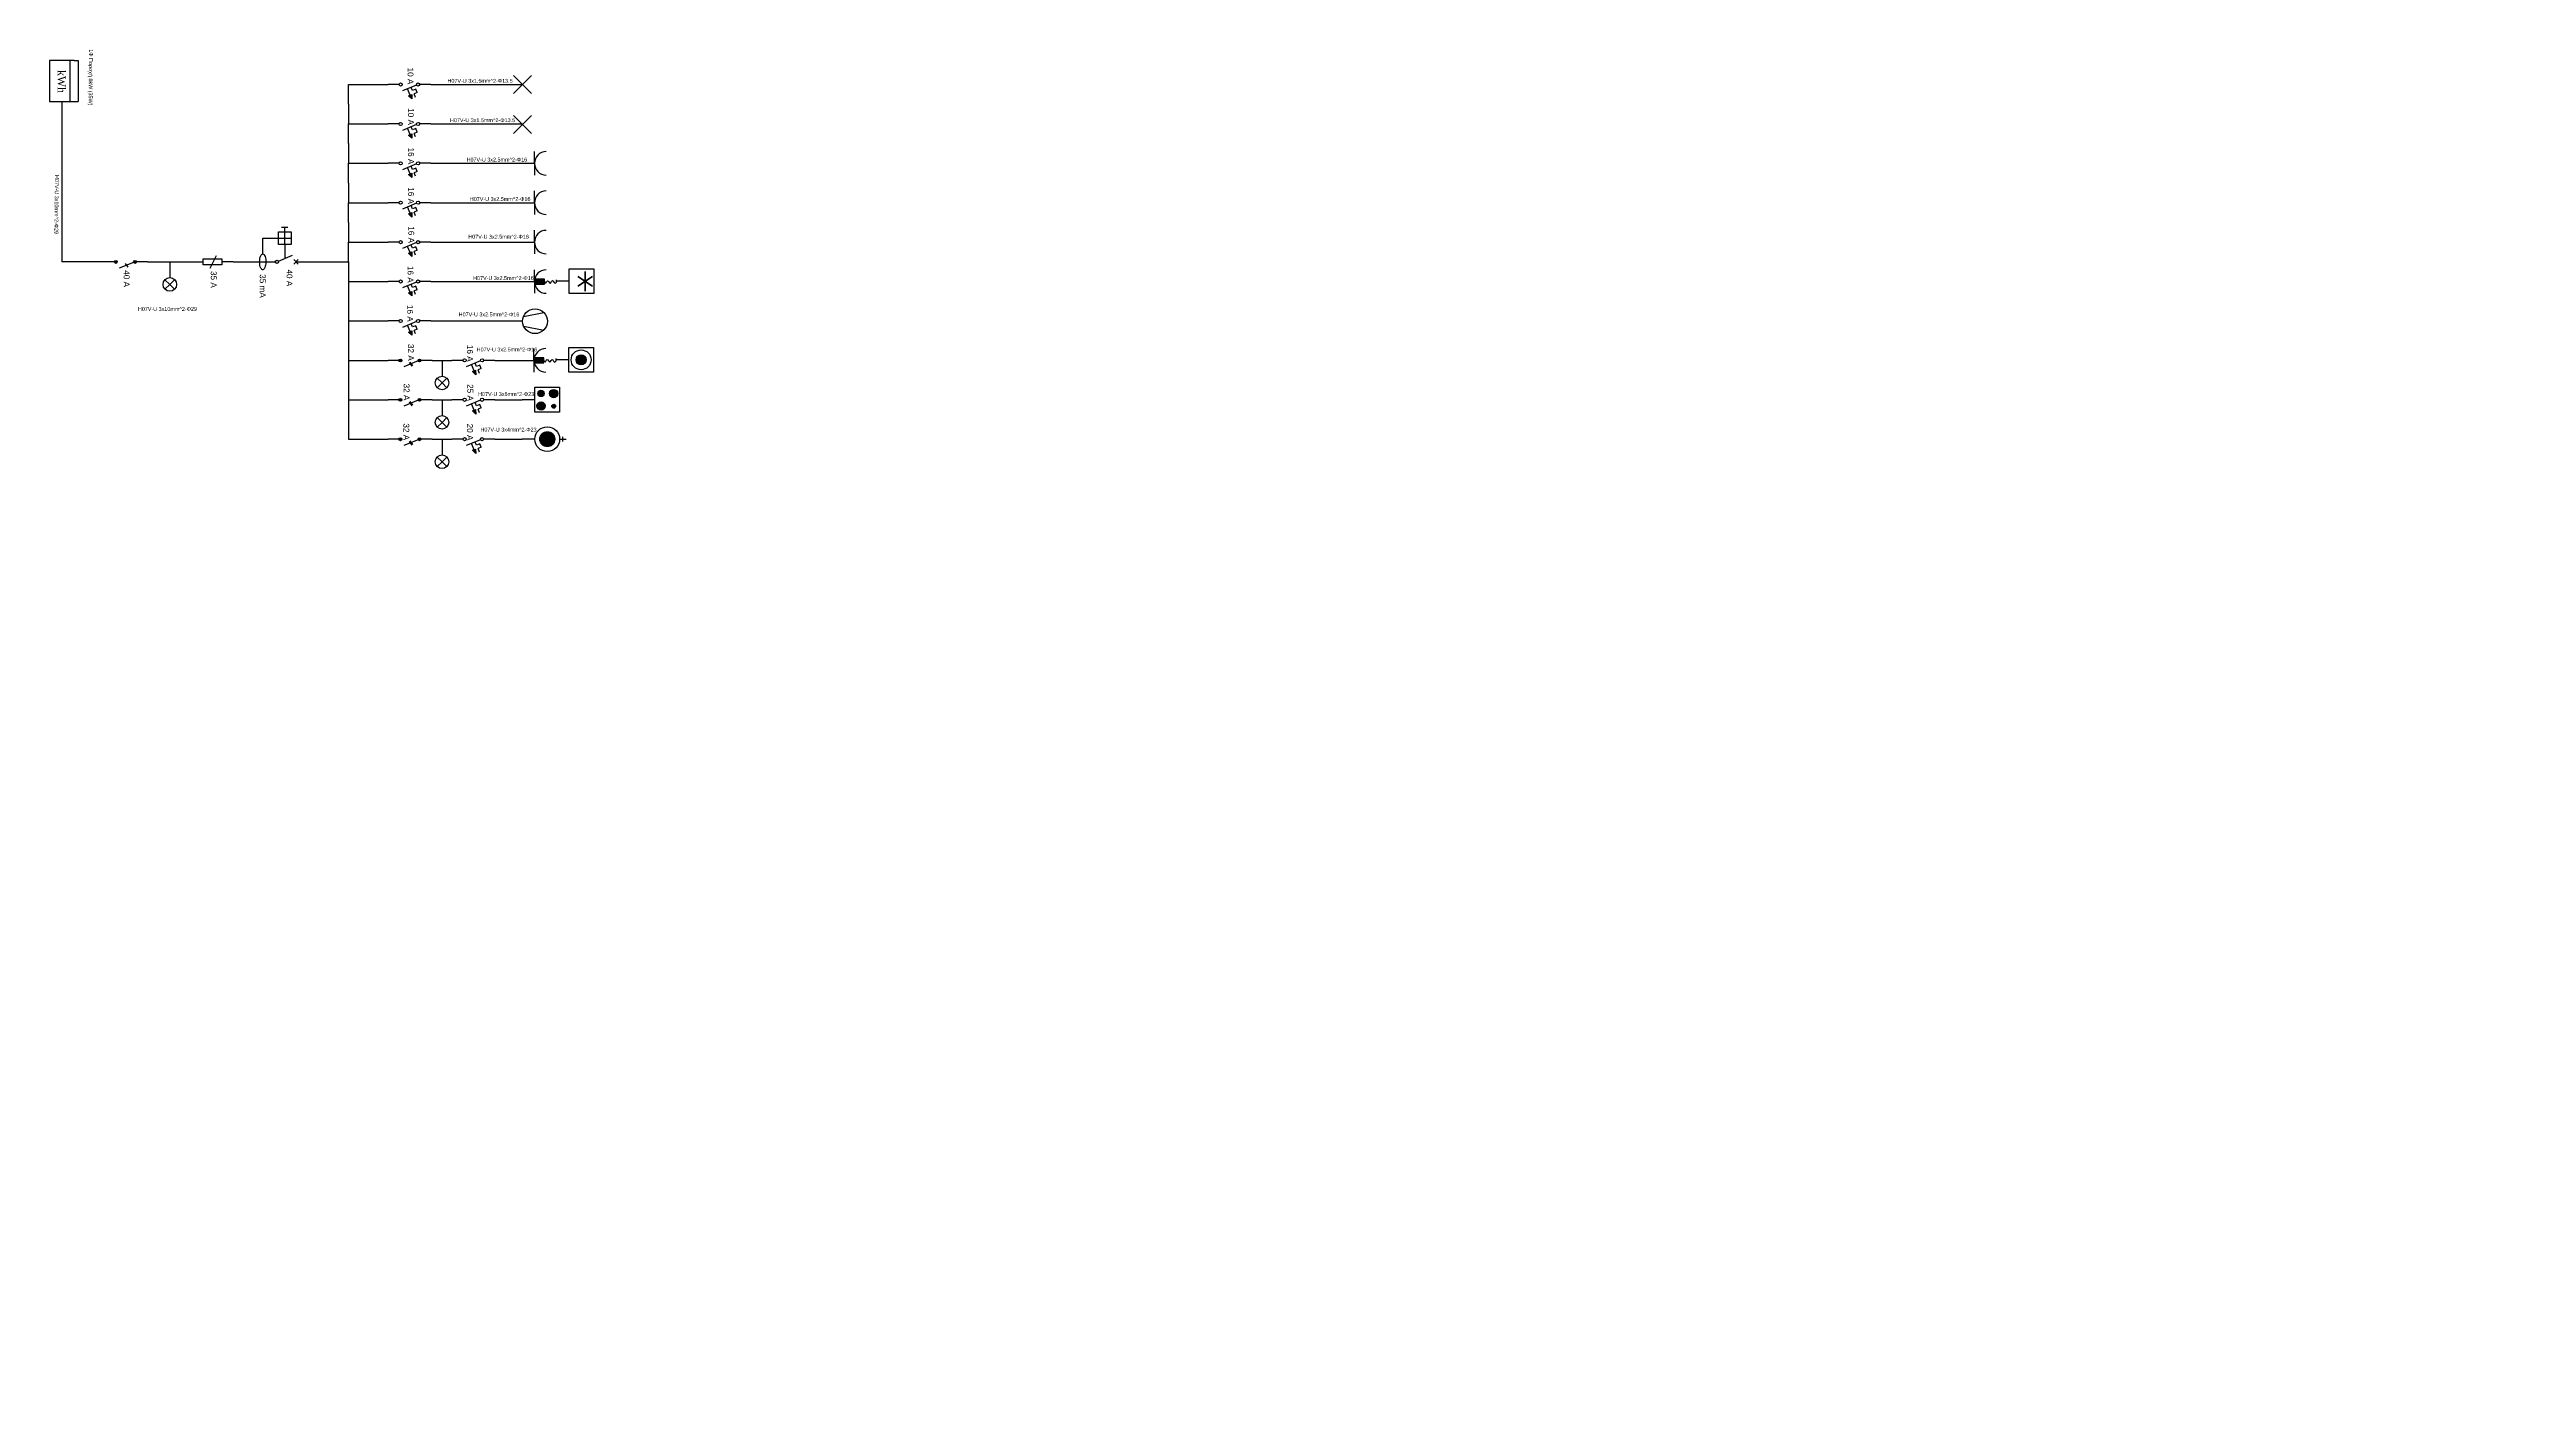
# Model space of a CAD drawing. Header units: millimetres. Extents: x 3221 to 6476, y 1067 to 2142.
# Drawn here: x 3220.76 to 3239.61, y 1066.55 to 1076.71 of the extents above; entities outside this region: 1.
import ezdxf

# ---------------------------------------------------------------- set-up
doc = ezdxf.new("R2010")
doc.units = ezdxf.units.MM
doc.layers.add('συμβολα', color=254, linetype='Continuous')
doc.styles.get("Standard").update_dxf_attribs({"font": 'arial.ttf'})
doc.styles.add('TXT', font='romans.shx')
pattern_1 = [(0, (0, 0), (0, 6.985), [5.08, -1.905]), (90, (0, 0), (-6.985, 4e-16), [5.08, -1.905])]

msp = doc.modelspace()

# ---------------------------------------------------------------- hatches: boundary and pattern name
h = msp.add_hatch()
h.set_pattern_fill('ANGLE', color=3)
h.set_pattern_definition([(0, (2.044, 0.715), (0, 6.985), [5.08, -1.905]), (90, (2.044, 0.715), (-6.985, 4e-16), [5.08, -1.905])])
edge = h.paths.add_edge_path()
edge.add_arc((3235.34, 1075.583), 0.015, 0, 360)
h = msp.add_hatch()
h.set_pattern_fill('ANGLE', color=40)
h.set_pattern_definition([(0, (-1.226, 0.8646), (0, 6.985), [5.08, -1.905]), (90, (-1.226, 0.8646), (-6.985, 4e-16), [5.08, -1.905])])
edge = h.paths.add_edge_path()
edge.add_arc((3237.418, 1075.565), 0.015, 0, 360)
h = msp.add_hatch()
h.set_pattern_fill('ANGLE', color=3)
h.set_pattern_definition([(0, (4.38, 0.7125), (0, 6.985), [5.08, -1.905]), (90, (4.38, 0.7125), (-6.985, 4e-16), [5.08, -1.905])])
edge = h.paths.add_edge_path()
edge.add_arc((3237.676, 1075.58), 0.015, 0, 360)
h = msp.add_hatch()
h.set_pattern_fill('ANGLE', color=40)
h.set_pattern_definition(pattern_1)
edge = h.paths.add_edge_path()
edge.add_arc((3238.018, 1075.557), 0.0167, 0, 360)
h = msp.add_hatch()
h.set_pattern_fill('ANGLE', color=3)
h.set_pattern_definition([(0, (1.7735, -0.234), (0, 6.985), [5.08, -1.905]), (90, (1.7735, -0.234), (-6.985, 4e-16), [5.08, -1.905])])
edge = h.paths.add_edge_path()
edge.add_arc((3235.07, 1074.633), 0.015, 0, 360)
h = msp.add_hatch()
h.set_pattern_fill('ANGLE', color=5)
h.set_pattern_definition([(0, (1.501, -1.692), (0, 6.985), [5.08, -1.905]), (90, (1.501, -1.692), (-6.985, 4e-16), [5.08, -1.905])])
edge = h.paths.add_edge_path()
edge.add_arc((3235.063, 1073.129), 0.015, 0, 360)
h = msp.add_hatch()
h.set_pattern_fill('ANGLE', color=6)
h.set_pattern_definition([(0, (-1.962, 3.3754), (0, 6.985), [5.08, -1.905]), (90, (-1.962, 3.3754), (-6.985, 4e-16), [5.08, -1.905])])
edge = h.paths.add_edge_path()
edge.add_arc((3235.116, 1073.075), 0.015, 0, 360)
h = msp.add_hatch()
h.set_pattern_fill('ANGLE', color=6)
h.set_pattern_definition([(0, (-0.667, 3.38), (0, 6.985), [5.08, -1.905]), (90, (-0.667, 3.38), (-6.985, 4e-16), [5.08, -1.905])])
edge = h.paths.add_edge_path()
edge.add_arc((3236.411, 1073.08), 0.015, 0, 360)
h = msp.add_hatch()
h.set_pattern_fill('ANGLE', color=3)
h.set_pattern_definition([(0, (4.715, -1.799), (0, 6.985), [5.08, -1.905]), (90, (4.715, -1.799), (-6.985, 4e-16), [5.08, -1.905])])
edge = h.paths.add_edge_path()
edge.add_arc((3238.011, 1073.069), 0.015, 0, 360)
h = msp.add_hatch()
h.set_pattern_fill('ANGLE', color=5)
h.set_pattern_definition([(0, (1.503, -1.7975), (0, 6.985), [5.08, -1.905]), (90, (1.503, -1.7975), (-6.985, 4e-16), [5.08, -1.905])])
edge = h.paths.add_edge_path()
edge.add_arc((3235.066, 1073.023), 0.015, 0, 360)
h = msp.add_hatch()
h.set_pattern_fill('ANGLE', color=3)
h.set_pattern_definition([(0, (2.935, -1.8105), (0, 6.985), [5.08, -1.905]), (90, (2.935, -1.8105), (-6.985, 4e-16), [5.08, -1.905])])
edge = h.paths.add_edge_path()
edge.add_arc((3236.231, 1073.057), 0.015, 0, 360)
h = msp.add_hatch()
h.set_pattern_fill('ANGLE', color=5)
h.set_pattern_definition(pattern_1)
edge = h.paths.add_edge_path()
edge.add_arc((3237.224, 1073.029), 0.00937, 0, 360)
h = msp.add_hatch()
h.set_pattern_fill('ANGLE', color=3)
h.set_pattern_definition([(0, (4.723, -1.861), (0, 6.985), [5.08, -1.905]), (90, (4.723, -1.861), (-6.985, 4e-16), [5.08, -1.905])])
edge = h.paths.add_edge_path()
edge.add_arc((3238.019, 1073.007), 0.015, 0, 360)
h = msp.add_hatch()
h.set_pattern_fill('ANGLE', color=3)
h.set_pattern_definition([(0, (1.741, -3.081), (0, 6.985), [5.08, -1.905]), (90, (1.741, -3.081), (-6.985, 4e-16), [5.08, -1.905])])
edge = h.paths.add_edge_path()
edge.add_arc((3235.037, 1071.787), 0.015, 0, 360)
h = msp.add_hatch()
h.set_pattern_fill('ANGLE', color=5)
h.set_pattern_definition(pattern_1)
edge = h.paths.add_edge_path()
edge.add_arc((3235.056, 1071.285), 0.0171, 0, 360)
edge = h.paths.add_edge_path()
edge.add_arc((3235.059, 1071.737), 0.0142, 0, 360)
h = msp.add_hatch()
h.set_pattern_fill('ANGLE', color=242)
h.set_pattern_definition(pattern_1)
edge = h.paths.add_edge_path()
edge.add_arc((3239.299, 1071.642), 0.00534, 0, 360)
h = msp.add_hatch()
h.set_pattern_fill('ANGLE', color=1)
h.set_pattern_definition(pattern_1)
edge = h.paths.add_edge_path()
edge.add_arc((3239.422, 1071.588), 0.0115, 0, 360)
h = msp.add_hatch()
h.set_pattern_fill('ANGLE', color=1)
h.set_pattern_definition(pattern_1)
edge = h.paths.add_edge_path()
edge.add_arc((3239.454, 1071.614), 0.0116, 0, 360)
h = msp.add_hatch()
h.set_pattern_fill('ANGLE', color=1)
h.set_pattern_definition(pattern_1)
edge = h.paths.add_edge_path()
edge.add_arc((3239.499, 1071.673), 0.00532, 0, 360)
h = msp.add_hatch()
h.set_pattern_fill('ANGLE', color=210)
h.set_pattern_definition(pattern_1)
edge = h.paths.add_edge_path()
edge.add_arc((3239.518, 1071.656), 0.00322, 0, 360)
h = msp.add_hatch()
h.set_pattern_fill('ANGLE', color=210, angle=90)
h.set_pattern_definition([(90, (4309.983, -2166.188), (-6.985, 4e-16), [5.08, -1.905]), (180, (4309.983, -2166.188), (-9e-16, -6.985), [5.08, -1.905])])
edge = h.paths.add_edge_path()
edge.add_arc((3239.596, 1071.656), 0.0167, 0, 360)
h = msp.add_hatch()
h.set_pattern_fill('ANGLE', color=1)
h.set_pattern_definition(pattern_1)
edge = h.paths.add_edge_path()
edge.add_arc((3237.261, 1071.026), 0.00532, 0, 360)
h = msp.add_hatch()
h.set_pattern_fill('ANGLE', color=1)
h.set_pattern_definition(pattern_1)
edge = h.paths.add_edge_path()
edge.add_arc((3237.284, 1071.028), 0.00505, 0, 360)
h = msp.add_hatch()
h.set_pattern_fill('ANGLE', color=1)
h.set_pattern_definition(pattern_1)
edge = h.paths.add_edge_path()
edge.add_arc((3237.307, 1071.028), 0.00498, 0, 360)
h = msp.add_hatch()
h.set_pattern_fill('ANGLE', color=3)
h.set_pattern_definition(pattern_1)
edge = h.paths.add_edge_path()
edge.add_arc((3237.33, 1071.021), 0.00539, 0, 360)
h = msp.add_hatch()
h.set_pattern_fill('ANGLE', color=242)
h.set_pattern_definition(pattern_1)
edge = h.paths.add_edge_path()
edge.add_arc((3237.363, 1071.03), 0.00502, 0, 360)
h = msp.add_hatch()
h.set_pattern_fill('ANGLE', color=5)
h.set_pattern_definition(pattern_1)
edge = h.paths.add_edge_path()
edge.add_arc((3237.246, 1070.648), 0.00496, 0, 360)
h = msp.add_hatch()
h.set_pattern_fill('ANGLE', color=5)
h.set_pattern_definition(pattern_1)
edge = h.paths.add_edge_path()
edge.add_arc((3237.265, 1070.65), 0.00527, 0, 360)
h = msp.add_hatch()
h.set_pattern_fill('ANGLE', color=3)
h.set_pattern_definition(pattern_1)
edge = h.paths.add_edge_path()
edge.add_arc((3237.279, 1070.659), 0.00632, 0, 360)
h = msp.add_hatch()
h.set_pattern_fill('ANGLE', color=3)
h.set_pattern_definition(pattern_1)
edge = h.paths.add_edge_path()
edge.add_arc((3237.3, 1070.655), 0.00719, 0, 360)
h = msp.add_hatch()
h.set_pattern_fill('ANGLE', color=210)
h.set_pattern_definition(pattern_1)
edge = h.paths.add_edge_path()
edge.add_arc((3237.313, 1070.672), 0.00363, 0, 360)
h = msp.add_hatch()
h.set_pattern_fill('ANGLE', color=3)
h.set_pattern_definition([(0, (-3.884, 0.764), (0, 6.985), [5.08, -1.905]), (90, (-3.884, 0.764), (-6.985, 4e-16), [5.08, -1.905])])
edge = h.paths.add_edge_path()
edge.add_arc((3232.853, 1070.473), 0.015, 0, 360)
h = msp.add_hatch()
h.set_pattern_fill('ANGLE', color=3)
h.set_pattern_definition([(0, (-3.302, 0.755), (0, 6.985), [5.08, -1.905]), (90, (-3.302, 0.755), (-6.985, 4e-16), [5.08, -1.905])])
edge = h.paths.add_edge_path()
edge.add_arc((3233.435, 1070.464), 0.015, 0, 360)
h = msp.add_hatch()
h.set_pattern_fill('ANGLE', color=3)
h.set_pattern_definition([(0, (1.758, -4.374), (0, 6.985), [5.08, -1.905]), (90, (1.758, -4.374), (-6.985, 4e-16), [5.08, -1.905])])
edge = h.paths.add_edge_path()
edge.add_arc((3235.054, 1070.494), 0.015, 0, 360)
h = msp.add_hatch()
h.set_pattern_fill('ANGLE', color=5)
h.set_pattern_definition([(0, (1.493, -4.295), (0, 6.985), [5.08, -1.905]), (90, (1.493, -4.295), (-6.985, 4e-16), [5.08, -1.905])])
edge = h.paths.add_edge_path()
edge.add_arc((3235.055, 1070.526), 0.015, 0, 360)
h = msp.add_hatch()
h.set_pattern_fill('ANGLE', color=40)
h.set_pattern_definition([(0, (-3.553, -4.25), (0, 6.985), [5.08, -1.905]), (90, (-3.553, -4.25), (-6.985, 4e-16), [5.08, -1.905])])
edge = h.paths.add_edge_path()
edge.add_arc((3235.091, 1070.45), 0.015, 0, 360)
h = msp.add_hatch()
h.set_pattern_fill('ANGLE', color=5)
h.set_pattern_definition([(0, (2.353, -4.294), (0, 6.985), [5.08, -1.905]), (90, (2.353, -4.294), (-6.985, 4e-16), [5.08, -1.905])])
edge = h.paths.add_edge_path()
edge.add_arc((3235.915, 1070.527), 0.015, 0, 360)
h = msp.add_hatch()
h.set_pattern_fill('ANGLE', color=3)
h.set_pattern_definition([(0, (2.956, -4.373), (0, 6.985), [5.08, -1.905]), (90, (2.956, -4.373), (-6.985, 4e-16), [5.08, -1.905])])
edge = h.paths.add_edge_path()
edge.add_arc((3236.252, 1070.494), 0.015, 0, 360)
h = msp.add_hatch()
h.set_pattern_fill('ANGLE', color=40)
h.set_pattern_definition([(0, (-2.321, -4.25), (0, 6.985), [5.08, -1.905]), (90, (-2.321, -4.25), (-6.985, 4e-16), [5.08, -1.905])])
edge = h.paths.add_edge_path()
edge.add_arc((3236.323, 1070.45), 0.015, 0, 360)
h = msp.add_hatch()
h.set_pattern_fill('ANGLE', color=5)
h.set_pattern_definition([(0, (2.818, -4.292), (0, 6.985), [5.08, -1.905]), (90, (2.818, -4.292), (-6.985, 4e-16), [5.08, -1.905])])
edge = h.paths.add_edge_path()
edge.add_arc((3236.381, 1070.529), 0.015, 0, 360)
h = msp.add_hatch()
h.set_pattern_fill('ANGLE', color=40)
h.set_pattern_definition([(0, (-1.8554, -4.252), (0, 6.985), [5.08, -1.905]), (90, (-1.8554, -4.252), (-6.985, 4e-16), [5.08, -1.905])])
edge = h.paths.add_edge_path()
edge.add_arc((3236.788, 1070.448), 0.015, 0, 360)
h = msp.add_hatch()
h.set_pattern_fill('ANGLE', color=3)
h.set_pattern_definition([(0, (0.1915, 0.762), (0, 6.985), [5.08, -1.905]), (90, (0.1915, 0.762), (-6.985, 4e-16), [5.08, -1.905])])
edge = h.paths.add_edge_path()
edge.add_arc((3236.928, 1070.47), 0.015, 0, 360)
h = msp.add_hatch()
h.set_pattern_fill('ANGLE', color=5)
h.set_pattern_definition(pattern_1)
edge = h.paths.add_edge_path()
edge.add_arc((3237.19, 1070.509), 0.0142, 0, 360)
h = msp.add_hatch()
h.set_pattern_fill('ANGLE', color=210)
h.set_pattern_definition(pattern_1)
edge = h.paths.add_edge_path()
edge.add_arc((3237.313, 1070.461), 0.00397, 0, 360)
edge = h.paths.add_edge_path()
edge.add_arc((3237.261, 1070.46), 0.00397, 0, 360)
edge = h.paths.add_edge_path()
edge.add_arc((3237.242, 1070.461), 0.00353, 0, 360)
h = msp.add_hatch()
h.set_pattern_fill('ANGLE', color=3)
h.set_pattern_definition([(0, (3.972, -4.371), (0, 6.985), [5.08, -1.905]), (90, (3.972, -4.371), (-6.985, 4e-16), [5.08, -1.905])])
edge = h.paths.add_edge_path()
edge.add_arc((3237.268, 1070.496), 0.015, 0, 360)
h = msp.add_hatch()
h.set_pattern_fill('ANGLE', color=6)
h.set_pattern_definition([(0, (-4.186, 0.707), (0, 6.985), [5.08, -1.905]), (90, (-4.186, 0.707), (-6.985, 4e-16), [5.08, -1.905])])
edge = h.paths.add_edge_path()
edge.add_arc((3232.892, 1070.407), 0.015, 0, 360)
h = msp.add_hatch()
h.set_pattern_fill('ANGLE', color=6)
h.set_pattern_definition([(0, (-3.782, 0.703), (0, 6.985), [5.08, -1.905]), (90, (-3.782, 0.703), (-6.985, 4e-16), [5.08, -1.905])])
edge = h.paths.add_edge_path()
edge.add_arc((3233.296, 1070.403), 0.015, 0, 360)
h = msp.add_hatch()
h.set_pattern_fill('ANGLE', color=6)
h.set_pattern_definition([(0, (-1.9676, 0.7146), (0, 6.985), [5.08, -1.905]), (90, (-1.9676, 0.7146), (-6.985, 4e-16), [5.08, -1.905])])
edge = h.paths.add_edge_path()
edge.add_arc((3235.111, 1070.415), 0.015, 0, 360)
h = msp.add_hatch()
h.set_pattern_fill('ANGLE', color=3)
h.set_pattern_definition([(0, (2.7605, -0.44), (0, 6.985), [5.08, -1.905]), (90, (2.7605, -0.44), (-6.985, 4e-16), [5.08, -1.905])])
edge = h.paths.add_edge_path()
edge.add_arc((3239.497, 1069.269), 0.015, 0, 360)
h = msp.add_hatch()
h.set_pattern_fill('ANGLE', color=1)
h.set_pattern_definition(pattern_1)
edge = h.paths.add_edge_path()
edge.add_arc((3239.455, 1068.858), 0.016, 0, 360)
h = msp.add_hatch()
h.set_pattern_fill('ANGLE', color=1)
h.set_pattern_definition(pattern_1)
edge = h.paths.add_edge_path()
edge.add_arc((3239.422, 1068.54), 0.0157, 0, 360)
h = msp.add_hatch()
h.set_pattern_fill('ANGLE', color=3)
h.set_pattern_definition([(0, (2.777, -2.047), (0, 6.985), [5.08, -1.905]), (90, (2.777, -2.047), (-6.985, 4e-16), [5.08, -1.905])])
edge = h.paths.add_edge_path()
edge.add_arc((3239.514, 1067.661), 0.015, 0, 360)
h = msp.add_hatch()
h.set_pattern_fill('ANGLE', color=1)
h.set_pattern_definition(pattern_1)
edge = h.paths.add_edge_path()
edge.add_arc((3239.501, 1067.198), 0.00397, 0, 360)
h = msp.add_hatch()
h.set_pattern_fill('ANGLE', color=1)
h.set_pattern_definition(pattern_1)
edge = h.paths.add_edge_path()
edge.add_arc((3239.455, 1066.958), 0.0125, 0, 360)
h = msp.add_hatch()
h.set_pattern_fill('ANGLE', color=3)
h.set_pattern_definition([(0, (-3.8896, -3.142), (0, 6.985), [5.08, -1.905]), (90, (-3.8896, -3.142), (-6.985, 4e-16), [5.08, -1.905])])
edge = h.paths.add_edge_path()
edge.add_arc((3232.847, 1066.566), 0.015, 0, 360)
h = msp.add_hatch()
h.set_pattern_fill('ANGLE', color=6)
h.set_pattern_definition([(0, (-4.188, -3.086), (0, 6.985), [5.08, -1.905]), (90, (-4.188, -3.086), (-6.985, 4e-16), [5.08, -1.905])])
edge = h.paths.add_edge_path()
edge.add_arc((3232.89, 1066.614), 0.015, 0, 360)
h = msp.add_hatch()
h.set_pattern_fill('ANGLE', color=3)
h.set_pattern_definition([(0, (-0.8664, -3.129), (0, 6.985), [5.08, -1.905]), (90, (-0.8664, -3.129), (-6.985, 4e-16), [5.08, -1.905])])
edge = h.paths.add_edge_path()
edge.add_arc((3235.87, 1066.58), 0.015, 0, 360)
h = msp.add_hatch()
h.set_pattern_fill('ANGLE', color=6)
h.set_pattern_definition([(0, (-1.019, -3.0794), (0, 6.985), [5.08, -1.905]), (90, (-1.019, -3.0794), (-6.985, 4e-16), [5.08, -1.905])])
edge = h.paths.add_edge_path()
edge.add_arc((3236.059, 1066.621), 0.015, 0, 360)
h = msp.add_hatch()
h.set_pattern_fill('ANGLE', color=3)
h.set_pattern_definition([(0, (2.765, -3.131), (0, 6.985), [5.08, -1.905]), (90, (2.765, -3.131), (-6.985, 4e-16), [5.08, -1.905])])
edge = h.paths.add_edge_path()
edge.add_arc((3239.501, 1066.577), 0.015, 0, 360)
at = {"layer": 'συμβολα', "true_color": 0x000000}
h = msp.add_hatch(color=18, dxfattribs=at)
h.dxf.hatch_style = 1
h.paths.add_polyline_path([(3223.515, 1076.339), (3223.514, 1076.373), (3223.491, 1076.363)])
h = msp.add_hatch(color=18, dxfattribs=at)
h.dxf.hatch_style = 1
h.paths.add_polyline_path([(3223.515, 1076.039), (3223.514, 1076.073), (3223.491, 1076.063)])
h = msp.add_hatch(color=18, dxfattribs=at)
h.dxf.hatch_style = 1
h.paths.add_polyline_path([(3223.515, 1075.739), (3223.514, 1075.773), (3223.491, 1075.763)])
h = msp.add_hatch(color=18, dxfattribs=at)
h.dxf.hatch_style = 1
h.paths.add_polyline_path([(3223.515, 1075.439), (3223.514, 1075.473), (3223.491, 1075.463)])
h = msp.add_hatch(color=18, dxfattribs=at)
h.dxf.hatch_style = 1
h.paths.add_polyline_path([(3223.515, 1075.139), (3223.514, 1075.173), (3223.491, 1075.163)])
at = {"layer": 'συμβολα', "ltscale": 0.3, "true_color": 0x000000}
h = msp.add_hatch(color=18, dxfattribs=at)
h.dxf.hatch_style = 1
edge = h.paths.add_edge_path()
edge.add_arc((3221.262, 1075.097), 0.0106, 0, 360)
h = msp.add_hatch(color=18, dxfattribs=at)
h.dxf.hatch_style = 1
edge = h.paths.add_edge_path()
edge.add_arc((3221.408, 1075.097), 0.0106, 0, 360)
at = {"layer": 'συμβολα', "true_color": 0x000000}
for points in [[(3224.524, 1074.929), (3224.524, 1074.966), (3224.448, 1074.967), (3224.448, 1074.929)], [(3224.521, 1074.329), (3224.521, 1074.366), (3224.445, 1074.367), (3224.445, 1074.329)], [(3224.766, 1074.352, 1), (3224.842, 1074.352, 1)], [(3224.489, 1073.748, 1), (3224.603, 1073.748, 1)]]:
    msp.add_hatch(color=18, dxfattribs=at).paths.add_polyline_path(points)
h = msp.add_hatch(color=18, dxfattribs=at)
h.dxf.hatch_style = 1
h.paths.add_polyline_path([(3223.515, 1074.839), (3223.514, 1074.873), (3223.491, 1074.863)])
h = msp.add_hatch(color=18, dxfattribs=at)
h.dxf.hatch_style = 1
h.paths.add_polyline_path([(3223.515, 1074.539), (3223.514, 1074.573), (3223.491, 1074.563)])
at = {"layer": 'συμβολα', "ltscale": 0.3, "true_color": 0x000000}
h = msp.add_hatch(color=18, dxfattribs=at)
h.dxf.hatch_style = 1
edge = h.paths.add_edge_path()
edge.add_arc((3223.428, 1074.347), 0.0106, 0, 360)
h = msp.add_hatch(color=18, dxfattribs=at)
h.dxf.hatch_style = 1
edge = h.paths.add_edge_path()
edge.add_arc((3223.574, 1074.347), 0.0106, 0, 360)
at = {"layer": 'συμβολα', "true_color": 0x000000}
h = msp.add_hatch(color=18, dxfattribs=at)
h.dxf.hatch_style = 1
h.paths.add_polyline_path([(3224.002, 1074.239), (3224.001, 1074.273), (3223.978, 1074.263)])
at = {"layer": 'συμβολα', "ltscale": 0.3, "true_color": 0x000000}
h = msp.add_hatch(color=18, dxfattribs=at)
h.dxf.hatch_style = 1
edge = h.paths.add_edge_path()
edge.add_arc((3223.428, 1074.047), 0.0106, 0, 360)
h = msp.add_hatch(color=18, dxfattribs=at)
h.dxf.hatch_style = 1
edge = h.paths.add_edge_path()
edge.add_arc((3223.574, 1074.047), 0.0106, 0, 360)
at = {"layer": 'συμβολα', "true_color": 0x000000}
h = msp.add_hatch(color=18, dxfattribs=at)
h.paths.add_polyline_path([(3224.474, 1074.096, 1), (3224.522, 1074.096, 1)])
h.paths.add_polyline_path([(3224.563, 1074.095, 1), (3224.626, 1074.095, 1)])
h.paths.add_polyline_path([(3224.58, 1073.999, 1), (3224.611, 1073.999, 1)])
h.paths.add_polyline_path([(3224.53, 1074.001, 1), (3224.467, 1074.001, 1)])
h = msp.add_hatch(color=18, dxfattribs=at)
h.dxf.hatch_style = 1
h.paths.add_polyline_path([(3224.002, 1073.939), (3224.001, 1073.973), (3223.978, 1073.963)])
at = {"layer": 'συμβολα', "ltscale": 0.3, "true_color": 0x000000}
h = msp.add_hatch(color=18, dxfattribs=at)
h.dxf.hatch_style = 1
edge = h.paths.add_edge_path()
edge.add_arc((3223.428, 1073.747), 0.0106, 0, 360)
h = msp.add_hatch(color=18, dxfattribs=at)
h.dxf.hatch_style = 1
edge = h.paths.add_edge_path()
edge.add_arc((3223.574, 1073.747), 0.0106, 0, 360)
at = {"layer": 'συμβολα', "true_color": 0x000000}
h = msp.add_hatch(color=18, dxfattribs=at)
h.dxf.hatch_style = 1
h.paths.add_polyline_path([(3224.002, 1073.639), (3224.001, 1073.673), (3223.978, 1073.663)])

# ---------------------------------------------------------------- linework, layer by layer
at = {"color": 30}
for p, q in [((3220.851, 1076.318), (3220.851, 1075.098)), ((3221.167, 1075.098), (3220.851, 1075.098)), ((3221.504, 1075.098), (3221.844, 1075.098)), ((3222.154, 1075.098), (3222.308, 1075.098)), ((3222.799, 1075.098), (3223.034, 1075.098))]:
    msp.add_line(p, q, dxfattribs=at)
for p, q in [((3223.034, 1076.298), (3223.034, 1076.448)), ((3223.034, 1076.298), (3223.034, 1076.148)), ((3223.034, 1075.998), (3223.034, 1076.148)), ((3223.034, 1075.998), (3223.034, 1075.848)), ((3223.034, 1075.698), (3223.034, 1075.848)), ((3223.034, 1075.698), (3223.034, 1075.548)), ((3223.034, 1075.398), (3223.034, 1075.548)), ((3223.034, 1075.398), (3223.034, 1075.248)), ((3223.034, 1075.098), (3223.034, 1075.248)), ((3223.034, 1075.098), (3223.034, 1075.098)), ((3223.034, 1075.098), (3223.034, 1074.948)), ((3223.034, 1074.948), (3223.034, 1074.648)), ((3223.034, 1074.648), (3223.034, 1074.348)), ((3223.034, 1074.348), (3223.034, 1074.048)), ((3223.034, 1074.048), (3223.034, 1073.748))]:
    msp.add_line(p, q)
at = {"color": 1}
for p, q in [((3223.034, 1076.448), (3223.334, 1076.448)), ((3223.659, 1076.448), (3224.359, 1076.448)), ((3223.034, 1076.148), (3223.334, 1076.148)), ((3223.659, 1076.148), (3224.359, 1076.148))]:
    msp.add_line(p, q, dxfattribs=at)
at = {"color": 5}
for p, q in [((3223.034, 1075.848), (3223.334, 1075.848)), ((3223.659, 1075.848), (3224.359, 1075.848)), ((3223.034, 1075.548), (3223.334, 1075.548)), ((3223.659, 1075.548), (3224.359, 1075.548)), ((3223.034, 1075.248), (3223.334, 1075.248)), ((3223.659, 1075.248), (3224.359, 1075.248))]:
    msp.add_line(p, q, dxfattribs=at)
at = {"color": 18, "true_color": 0x000000}
for p, q in [((3221.674, 1075.098), (3221.674, 1074.978)), ((3221.844, 1075.098), (3221.926, 1075.098)), ((3223.746, 1074.348), (3223.746, 1074.227)), ((3223.746, 1074.048), (3223.746, 1073.927)), ((3223.746, 1073.748), (3223.746, 1073.627))]:
    msp.add_line(p, q, dxfattribs=at)
at = {"color": 2}
for p, q in [((3223.034, 1074.948), (3223.334, 1074.948)), ((3223.659, 1074.948), (3224.359, 1074.948)), ((3223.034, 1074.648), (3223.334, 1074.648)), ((3223.659, 1074.648), (3224.359, 1074.648)), ((3223.034, 1074.348), (3223.334, 1074.348)), ((3223.671, 1074.348), (3223.821, 1074.348)), ((3224.146, 1074.348), (3224.356, 1074.348)), ((3223.034, 1074.048), (3223.334, 1074.048)), ((3223.671, 1074.048), (3223.821, 1074.048)), ((3224.146, 1074.048), (3224.356, 1074.048)), ((3223.034, 1073.748), (3223.334, 1073.748)), ((3223.671, 1073.748), (3223.821, 1073.748)), ((3224.146, 1073.748), (3224.356, 1073.748))]:
    msp.add_line(p, q, dxfattribs=at)
at = {"color": 18, "true_color": 0x000000}
for points in [[(3221.333, 1075.085), (3221.354, 1075.057)], [(3223.494, 1074.331), (3223.515, 1074.303)], [(3223.5, 1074.335), (3223.521, 1074.307)], [(3223.494, 1074.031), (3223.515, 1074.003)], [(3223.5, 1074.035), (3223.521, 1074.007)], [(3223.494, 1073.731), (3223.515, 1073.703)], [(3223.5, 1073.735), (3223.521, 1073.707)]]:
    msp.add_lwpolyline(points, dxfattribs=at)
at = {"layer": 'συμβολα', "color": 18, "true_color": 0x000000}
for p, q in [((3220.945, 1076.63), (3220.757, 1076.63)), ((3220.757, 1076.63), (3220.757, 1076.318)), ((3220.914, 1076.318), (3220.914, 1076.63)), ((3220.945, 1076.63), (3220.976, 1076.63)), ((3220.976, 1076.63), (3220.976, 1076.318)), ((3224.29, 1076.517), (3224.427, 1076.38)), ((3224.427, 1076.517), (3224.29, 1076.38)), ((3220.757, 1076.318), (3220.976, 1076.318)), ((3223.418, 1076.448), (3223.334, 1076.448)), ((3223.552, 1076.444), (3223.443, 1076.399)), ((3223.503, 1076.368), (3223.483, 1076.416)), ((3223.491, 1076.363), (3223.514, 1076.373)), ((3223.515, 1076.339), (3223.491, 1076.363)), ((3223.521, 1076.402), (3223.511, 1076.426)), ((3223.514, 1076.373), (3223.515, 1076.339)), ((3223.545, 1076.412), (3223.521, 1076.402)), ((3223.556, 1076.386), (3223.532, 1076.376)), ((3223.543, 1076.349), (3223.532, 1076.376)), ((3223.556, 1076.386), (3223.545, 1076.412)), ((3223.659, 1076.448), (3223.575, 1076.448)), ((3223.418, 1076.148), (3223.334, 1076.148)), ((3223.552, 1076.144), (3223.443, 1076.099)), ((3223.503, 1076.068), (3223.483, 1076.116)), ((3223.521, 1076.102), (3223.511, 1076.126)), ((3223.545, 1076.112), (3223.521, 1076.102)), ((3223.556, 1076.086), (3223.545, 1076.112)), ((3223.659, 1076.148), (3223.575, 1076.148)), ((3224.29, 1076.213), (3224.427, 1076.076)), ((3224.427, 1076.213), (3224.29, 1076.076)), ((3223.491, 1076.063), (3223.514, 1076.073)), ((3223.515, 1076.039), (3223.491, 1076.063)), ((3223.514, 1076.073), (3223.515, 1076.039)), ((3223.556, 1076.086), (3223.532, 1076.076)), ((3223.543, 1076.049), (3223.532, 1076.076)), ((3224.448, 1075.848), (3224.448, 1075.938)), ((3223.418, 1075.848), (3223.334, 1075.848)), ((3223.552, 1075.844), (3223.443, 1075.799)), ((3223.503, 1075.768), (3223.483, 1075.816)), ((3223.491, 1075.763), (3223.514, 1075.773)), ((3223.515, 1075.739), (3223.491, 1075.763)), ((3223.521, 1075.802), (3223.511, 1075.826)), ((3223.514, 1075.773), (3223.515, 1075.739)), ((3223.545, 1075.812), (3223.521, 1075.802)), ((3223.556, 1075.786), (3223.532, 1075.776)), ((3223.543, 1075.749), (3223.532, 1075.776)), ((3223.556, 1075.786), (3223.545, 1075.812)), ((3223.659, 1075.848), (3223.575, 1075.848)), ((3224.359, 1075.848), (3224.448, 1075.848)), ((3224.448, 1075.848), (3224.448, 1075.759)), ((3223.418, 1075.548), (3223.334, 1075.548)), ((3223.552, 1075.544), (3223.443, 1075.499)), ((3223.659, 1075.548), (3223.575, 1075.548)), ((3224.359, 1075.548), (3224.448, 1075.548)), ((3224.448, 1075.548), (3224.448, 1075.638)), ((3224.448, 1075.548), (3224.448, 1075.459)), ((3222.524, 1075.362), (3222.572, 1075.362)), ((3222.548, 1075.326), (3222.548, 1075.362)), ((3223.503, 1075.468), (3223.483, 1075.516)), ((3223.491, 1075.463), (3223.514, 1075.473)), ((3223.515, 1075.439), (3223.491, 1075.463)), ((3223.521, 1075.502), (3223.511, 1075.526)), ((3223.514, 1075.473), (3223.515, 1075.439)), ((3223.545, 1075.512), (3223.521, 1075.502)), ((3223.556, 1075.486), (3223.532, 1075.476)), ((3223.543, 1075.449), (3223.532, 1075.476)), ((3223.556, 1075.486), (3223.545, 1075.512)), ((3222.368, 1075.15), (3222.371, 1075.153)), ((3222.371, 1075.153), (3222.375, 1075.157)), ((3222.375, 1075.157), (3222.38, 1075.158)), ((3222.38, 1075.278), (3222.5, 1075.278)), ((3222.38, 1075.158), (3222.38, 1075.278)), ((3222.38, 1075.158), (3222.385, 1075.157)), ((3222.385, 1075.157), (3222.39, 1075.153)), ((3222.39, 1075.153), (3222.394, 1075.147)), ((3222.5, 1075.326), (3222.596, 1075.326)), ((3222.5, 1075.23), (3222.5, 1075.326)), ((3222.5, 1075.278), (3222.596, 1075.278)), ((3222.596, 1075.23), (3222.5, 1075.23)), ((3222.548, 1075.23), (3222.548, 1075.326)), ((3222.548, 1075.23), (3222.548, 1075.122)), ((3222.596, 1075.326), (3222.596, 1075.23)), ((3223.418, 1075.248), (3223.334, 1075.248)), ((3223.552, 1075.244), (3223.443, 1075.199)), ((3223.503, 1075.168), (3223.483, 1075.216)), ((3223.491, 1075.163), (3223.514, 1075.173)), ((3223.515, 1075.139), (3223.491, 1075.163)), ((3223.521, 1075.202), (3223.511, 1075.226)), ((3223.514, 1075.173), (3223.515, 1075.139)), ((3223.545, 1075.212), (3223.521, 1075.202)), ((3223.556, 1075.186), (3223.532, 1075.176)), ((3223.543, 1075.149), (3223.532, 1075.176)), ((3223.556, 1075.186), (3223.545, 1075.212)), ((3223.659, 1075.248), (3223.575, 1075.248)), ((3224.359, 1075.248), (3224.448, 1075.248)), ((3224.448, 1075.248), (3224.448, 1075.338)), ((3224.448, 1075.248), (3224.448, 1075.159)), ((3221.251, 1075.098), (3221.167, 1075.098)), ((3221.397, 1075.094), (3221.288, 1075.049)), ((3221.504, 1075.098), (3221.418, 1075.098)), ((3221.926, 1075.122), (3222.07, 1075.122)), ((3221.926, 1075.074), (3221.926, 1075.122)), ((3222.07, 1075.074), (3221.926, 1075.074)), ((3221.981, 1075.05), (3222.028, 1075.147)), ((3222.07, 1075.122), (3222.07, 1075.074)), ((3222.154, 1075.098), (3222.07, 1075.098)), ((3222.308, 1075.098), (3222.476, 1075.098)), ((3222.356, 1075.103), (3222.357, 1075.109)), ((3222.356, 1075.099), (3222.356, 1075.103)), ((3222.356, 1075.095), (3222.356, 1075.099)), ((3222.357, 1075.09), (3222.356, 1075.095)), ((3222.357, 1075.114), (3222.358, 1075.119)), ((3222.357, 1075.109), (3222.357, 1075.114)), ((3222.357, 1075.085), (3222.357, 1075.09)), ((3222.358, 1075.077), (3222.357, 1075.085)), ((3222.358, 1075.119), (3222.359, 1075.126)), ((3222.359, 1075.07), (3222.358, 1075.077)), ((3222.359, 1075.126), (3222.361, 1075.133)), ((3222.361, 1075.061), (3222.359, 1075.07)), ((3222.361, 1075.133), (3222.363, 1075.139)), ((3222.364, 1075.055), (3222.361, 1075.061)), ((3222.363, 1075.139), (3222.365, 1075.145)), ((3222.366, 1075.049), (3222.364, 1075.055)), ((3222.365, 1075.145), (3222.368, 1075.15)), ((3222.371, 1075.044), (3222.366, 1075.049)), ((3222.374, 1075.04), (3222.371, 1075.044)), ((3222.378, 1075.038), (3222.374, 1075.04)), ((3222.382, 1075.038), (3222.378, 1075.038)), ((3222.386, 1075.04), (3222.382, 1075.038)), ((3222.39, 1075.044), (3222.386, 1075.04)), ((3222.394, 1075.049), (3222.39, 1075.044)), ((3222.394, 1075.147), (3222.398, 1075.139)), ((3222.397, 1075.056), (3222.394, 1075.049)), ((3222.4, 1075.064), (3222.397, 1075.056)), ((3222.398, 1075.139), (3222.401, 1075.129)), ((3222.402, 1075.073), (3222.4, 1075.064)), ((3222.401, 1075.129), (3222.403, 1075.119)), ((3222.404, 1075.083), (3222.402, 1075.073)), ((3222.403, 1075.119), (3222.404, 1075.106)), ((3222.404, 1075.106), (3222.404, 1075.098)), ((3222.404, 1075.098), (3222.404, 1075.089)), ((3222.404, 1075.089), (3222.404, 1075.083)), ((3222.499, 1075.103), (3222.608, 1075.148)), ((3222.616, 1075.115), (3222.65, 1075.081)), ((3222.616, 1075.081), (3222.65, 1075.115)), ((3222.632, 1075.098), (3222.799, 1075.098)), ((3224.448, 1074.948), (3224.448, 1075.038)), ((3224.524, 1074.966), (3224.448, 1074.967)), ((3224.448, 1074.967), (3224.448, 1074.929)), ((3224.524, 1074.929), (3224.524, 1074.966)), ((3224.713, 1075.045), (3224.902, 1075.045)), ((3224.713, 1074.856), (3224.713, 1075.045)), ((3224.902, 1075.045), (3224.902, 1074.856)), ((3223.418, 1074.948), (3223.334, 1074.948)), ((3223.552, 1074.944), (3223.443, 1074.899)), ((3223.503, 1074.868), (3223.483, 1074.916)), ((3223.491, 1074.863), (3223.514, 1074.873)), ((3223.515, 1074.839), (3223.491, 1074.863)), ((3223.521, 1074.902), (3223.511, 1074.926)), ((3223.514, 1074.873), (3223.515, 1074.839)), ((3223.545, 1074.912), (3223.521, 1074.902)), ((3223.556, 1074.886), (3223.532, 1074.876)), ((3223.543, 1074.849), (3223.532, 1074.876)), ((3223.556, 1074.886), (3223.545, 1074.912)), ((3223.659, 1074.948), (3223.575, 1074.948)), ((3224.359, 1074.948), (3224.448, 1074.948)), ((3224.448, 1074.948), (3224.448, 1074.859)), ((3224.448, 1074.929), (3224.524, 1074.929)), ((3224.713, 1074.951), (3224.617, 1074.951)), ((3224.902, 1074.856), (3224.713, 1074.856)), ((3223.418, 1074.648), (3223.334, 1074.648)), ((3223.552, 1074.644), (3223.443, 1074.599)), ((3223.503, 1074.568), (3223.483, 1074.616)), ((3223.521, 1074.602), (3223.511, 1074.626)), ((3223.545, 1074.612), (3223.521, 1074.602)), ((3223.556, 1074.586), (3223.532, 1074.576)), ((3223.556, 1074.586), (3223.545, 1074.612)), ((3223.659, 1074.648), (3223.575, 1074.648)), ((3223.491, 1074.563), (3223.514, 1074.573)), ((3223.515, 1074.539), (3223.491, 1074.563)), ((3223.514, 1074.573), (3223.515, 1074.539)), ((3223.543, 1074.549), (3223.532, 1074.576)), ((3224.445, 1074.348), (3224.445, 1074.438)), ((3224.71, 1074.447), (3224.899, 1074.447)), ((3224.71, 1074.258), (3224.71, 1074.447)), ((3224.71, 1074.352), (3224.71, 1074.4)), ((3224.899, 1074.447), (3224.899, 1074.258)), ((3223.418, 1074.348), (3223.334, 1074.348)), ((3223.564, 1074.344), (3223.455, 1074.299)), ((3223.671, 1074.348), (3223.585, 1074.348)), ((3223.905, 1074.348), (3223.821, 1074.348)), ((3224.039, 1074.344), (3223.93, 1074.299)), ((3223.99, 1074.268), (3223.97, 1074.316)), ((3223.978, 1074.263), (3224.001, 1074.273)), ((3224.002, 1074.239), (3223.978, 1074.263)), ((3224.008, 1074.302), (3223.998, 1074.326)), ((3224.001, 1074.273), (3224.002, 1074.239)), ((3224.032, 1074.312), (3224.008, 1074.302)), ((3224.043, 1074.286), (3224.019, 1074.276)), ((3224.03, 1074.249), (3224.019, 1074.276)), ((3224.043, 1074.286), (3224.032, 1074.312)), ((3224.146, 1074.348), (3224.062, 1074.348)), ((3224.356, 1074.348), (3224.445, 1074.348)), ((3224.521, 1074.366), (3224.445, 1074.367)), ((3224.445, 1074.367), (3224.445, 1074.329)), ((3224.445, 1074.348), (3224.445, 1074.259)), ((3224.445, 1074.329), (3224.521, 1074.329)), ((3224.521, 1074.329), (3224.521, 1074.366)), ((3224.71, 1074.352), (3224.614, 1074.352)), ((3224.71, 1074.352), (3224.71, 1074.352)), ((3224.899, 1074.258), (3224.71, 1074.258)), ((3223.418, 1074.048), (3223.334, 1074.048)), ((3223.564, 1074.044), (3223.455, 1073.999)), ((3223.671, 1074.048), (3223.585, 1074.048)), ((3223.905, 1074.048), (3223.821, 1074.048)), ((3224.039, 1074.044), (3223.93, 1073.999)), ((3224.008, 1074.002), (3223.998, 1074.026)), ((3224.146, 1074.048), (3224.062, 1074.048)), ((3224.451, 1074.048), (3224.356, 1074.048)), ((3224.451, 1074.143), (3224.64, 1074.143)), ((3224.451, 1073.954), (3224.451, 1074.143)), ((3224.451, 1074.048), (3224.451, 1074.095)), ((3224.451, 1074.048), (3224.451, 1074.048)), ((3224.64, 1074.143), (3224.64, 1073.954)), ((3223.99, 1073.968), (3223.97, 1074.016)), ((3223.978, 1073.963), (3224.001, 1073.973)), ((3224.002, 1073.939), (3223.978, 1073.963)), ((3224.001, 1073.973), (3224.002, 1073.939)), ((3224.032, 1074.012), (3224.008, 1074.002)), ((3224.043, 1073.986), (3224.019, 1073.976)), ((3224.03, 1073.949), (3224.019, 1073.976)), ((3224.043, 1073.986), (3224.032, 1074.012)), ((3224.64, 1073.954), (3224.451, 1073.954)), ((3223.418, 1073.748), (3223.334, 1073.748)), ((3223.564, 1073.744), (3223.455, 1073.699)), ((3223.671, 1073.748), (3223.585, 1073.748)), ((3223.905, 1073.748), (3223.821, 1073.748)), ((3224.039, 1073.744), (3223.93, 1073.699)), ((3223.99, 1073.668), (3223.97, 1073.716)), ((3223.978, 1073.663), (3224.001, 1073.673)), ((3224.002, 1073.639), (3223.978, 1073.663)), ((3224.008, 1073.702), (3223.998, 1073.726)), ((3224.001, 1073.673), (3224.002, 1073.639)), ((3224.032, 1073.712), (3224.008, 1073.702)), ((3224.043, 1073.686), (3224.019, 1073.676)), ((3224.03, 1073.649), (3224.019, 1073.676)), ((3224.043, 1073.686), (3224.032, 1073.712)), ((3224.146, 1073.748), (3224.062, 1073.748)), ((3224.451, 1073.748), (3224.356, 1073.748)), ((3224.451, 1073.748), (3224.451, 1073.748)), ((3224.64, 1073.748), (3224.691, 1073.748)), ((3224.666, 1073.748), (3224.666, 1073.767)), ((3224.666, 1073.729), (3224.666, 1073.748))]:
    msp.add_line(p, q, dxfattribs=at)
at = {"layer": 'συμβολα', "color": 18, "ltscale": 0.3, "true_color": 0x000000}
for p, q in [((3221.673, 1074.926), (3221.636, 1074.962)), ((3221.673, 1074.926), (3221.709, 1074.962)), ((3221.673, 1074.926), (3221.636, 1074.889)), ((3221.673, 1074.926), (3221.709, 1074.889)), ((3223.745, 1074.176), (3223.708, 1074.212)), ((3223.745, 1074.176), (3223.781, 1074.212)), ((3223.745, 1074.176), (3223.708, 1074.139)), ((3223.745, 1074.176), (3223.781, 1074.139)), ((3223.745, 1073.876), (3223.708, 1073.912)), ((3223.745, 1073.876), (3223.708, 1073.839)), ((3223.745, 1073.876), (3223.781, 1073.912)), ((3223.745, 1073.876), (3223.781, 1073.839)), ((3223.745, 1073.576), (3223.708, 1073.612)), ((3223.745, 1073.576), (3223.708, 1073.539)), ((3223.745, 1073.576), (3223.781, 1073.612)), ((3223.745, 1073.576), (3223.781, 1073.539))]:
    msp.add_line(p, q, dxfattribs=at)
at = {"layer": 'συμβολα', "color": 18, "ltscale": 0.1, "true_color": 0x000000}
for p, q in [((3224.366, 1074.682), (3224.52, 1074.712)), ((3224.366, 1074.609), (3224.52, 1074.579))]:
    msp.add_line(p, q, dxfattribs=at)
at = {"layer": 'συμβολα', "color": 18, "true_color": 0x000000}
for centre, radius in [((3223.43, 1076.448), 0.012), ((3223.563, 1076.448), 0.012), ((3223.43, 1076.148), 0.012), ((3223.563, 1076.148), 0.012), ((3223.43, 1075.848), 0.012), ((3223.563, 1075.848), 0.012), ((3223.43, 1075.548), 0.012), ((3223.563, 1075.548), 0.012), ((3223.43, 1075.248), 0.012), ((3223.563, 1075.248), 0.012), ((3222.488, 1075.098), 0.012), ((3223.43, 1074.948), 0.012), ((3223.563, 1074.948), 0.012), ((3223.43, 1074.648), 0.012), ((3223.563, 1074.648), 0.012), ((3224.453, 1074.646), 0.0945), ((3224.804, 1074.352), 0.0756), ((3223.917, 1074.348), 0.012), ((3224.05, 1074.348), 0.012), ((3224.804, 1074.352), 0.0378), ((3223.917, 1074.048), 0.012), ((3224.05, 1074.048), 0.012), ((3224.499, 1074.001), 0.0315), ((3224.498, 1074.096), 0.024), ((3224.595, 1074.095), 0.0315), ((3224.546, 1073.748), 0.0945), ((3224.596, 1073.999), 0.0153), ((3223.917, 1073.748), 0.012), ((3224.05, 1073.748), 0.012), ((3224.546, 1073.748), 0.0567)]:
    msp.add_circle(centre, radius, dxfattribs=at)
at = {"layer": 'συμβολα', "color": 18, "ltscale": 0.3, "true_color": 0x000000}
for centre, radius in [((3221.262, 1075.097), 0.0106), ((3221.408, 1075.097), 0.0106), ((3221.673, 1074.926), 0.0517), ((3223.428, 1074.347), 0.0106), ((3223.574, 1074.347), 0.0106), ((3223.745, 1074.176), 0.0517), ((3223.428, 1074.047), 0.0106), ((3223.574, 1074.047), 0.0106), ((3223.745, 1073.876), 0.0517), ((3223.428, 1073.747), 0.0106), ((3223.574, 1073.747), 0.0106), ((3223.745, 1073.576), 0.0517)]:
    msp.add_circle(centre, radius, dxfattribs=at)
at = {"layer": 'συμβολα', "color": 18, "true_color": 0x000000}
for centre in [(3224.538, 1075.848), (3224.538, 1075.548), (3224.538, 1075.248), (3224.538, 1074.948), (3224.535, 1074.348)]:
    msp.add_arc(centre, 0.0894, 90, 270, dxfattribs=at)
for points in [[(3224.524, 1074.947), (3224.537, 1074.937), (3224.541, 1074.946), (3224.549, 1074.954), (3224.559, 1074.945), (3224.569, 1074.935), (3224.579, 1074.948), (3224.587, 1074.955), (3224.597, 1074.943), (3224.607, 1074.935), (3224.616, 1074.944), (3224.616, 1074.961)], [(3224.521, 1074.347), (3224.534, 1074.337), (3224.538, 1074.346), (3224.546, 1074.354), (3224.556, 1074.345), (3224.566, 1074.335), (3224.576, 1074.348), (3224.584, 1074.355), (3224.594, 1074.343), (3224.604, 1074.335), (3224.613, 1074.344), (3224.613, 1074.361)]]:
    msp.add_spline(points, degree=3, dxfattribs=at)

# ---------------------------------------------------------------- texts
at = {"color": 18, "true_color": 0x000000}
for s, height, rotation, p in [('1Φ Παροχή 8kW (35W)', 0.02944, 269.4054, (3221.059, 1076.717)), ('10 A', 0.0445, 270, (3223.483, 1076.577)), ('10 A', 0.0445, 270, (3223.486, 1076.268)), ('16 A', 0.0445, 270, (3223.487, 1075.968)), ('H07V-U 3x10mm^ 2-Φ29', 0.02944, 269.4054, (3220.799, 1075.759)), ('16 A', 0.0445, 270, (3223.487, 1075.666)), ('16 A', 0.0445, 270, (3223.489, 1075.369)), ('40 A', 0.0445, 270, (3221.322, 1075.034)), ('35 A', 0.0445, 270, (3221.985, 1075.028)), ('35 mA', 0.0445, 270, (3222.358, 1075.004)), ('40 A', 0.0445, 270, (3222.562, 1075.04)), ('16 A', 0.0445, 270, (3223.483, 1075.067)), ('16 A', 0.0445, 270, (3223.48, 1074.77)), ('32 A', 0.0445, 270, (3223.486, 1074.473)), ('16 A', 0.0445, 270, (3223.936, 1074.466)), ('32 A', 0.0445, 270, (3223.453, 1074.171)), ('25 A', 0.0445, 270, (3223.938, 1074.167)), ('32 A', 0.0445, 270, (3223.451, 1073.868)), ('20 A', 0.0445, 270, (3223.936, 1073.866))]:
    msp.add_text(s, height=height, rotation=rotation, dxfattribs=at).set_placement(p)
for s, p in [('H07V-U 3x2.5mm^ 2-Φ16', (3223.982, 1074.96)), ('H07V-U 3x2.5mm^ 2-Φ16', (3223.872, 1074.683)), ('H07V-U 3x2.5mm^ 2-Φ16', (3224.009, 1074.416)), ('H07V-U 3x6mm^ 2-Φ23', (3224.02, 1074.077)), ('H07V-U 3x4mm^ 2-Φ23', (3224.038, 1073.806))]:
    msp.add_text(s, height=0.02944, dxfattribs=at).set_placement(p)
at = {"color": 5, "insert": (6475.496, 2141.08), "char_height": 0.026, "attachment_point": 1}
msp.add_mtext('3', dxfattribs=at)
at = {"color": 18, "true_color": 0x000000, "char_height": 0.02944, "attachment_point": 1}
for s, insert, width in [('H07V-U 3x1.5mm^ 2-Φ13.5', (3223.787, 1076.491), 0.52612), ('H07V-U 3x1.5mm^ 2-Φ13.5', (3223.806, 1076.191), 0.50997), ('H07V-U 3x2.5mm^ 2-Φ16', (3223.932, 1075.891), 0.47892), ('H07V-U 3x2.5mm^ 2-Φ16', (3223.957, 1075.591), 0.47892), ('H07V-U 3x2.5mm^ 2-Φ16', (3223.945, 1075.304), 0.47892), ('H07V-U 3x10mm^ 2-Φ29', (3221.43, 1074.754), 0.46695)]:
    msp.add_mtext(s, dxfattribs=dict(at, insert=insert, width=width))
at = {"layer": 'συμβολα', "color": 18, "true_color": 0x000000, "insert": (3220.879, 1076.558), "char_height": 0.05937, "width": 0.25, "attachment_point": 1, "rotation": 270}
msp.add_mtext('{\\fTimes New Roman|b0|i0|c0|p18;kWh}', dxfattribs=at)
at = {"layer": 'συμβολα', "color": 18, "true_color": 0x000000, "insert": (3224.745, 1075.024), "char_height": 0.26, "width": 0.22605, "attachment_point": 1, "style": 'TXT'}
msp.add_mtext('*', dxfattribs=at)

doc.saveas('drawing.dxf')
